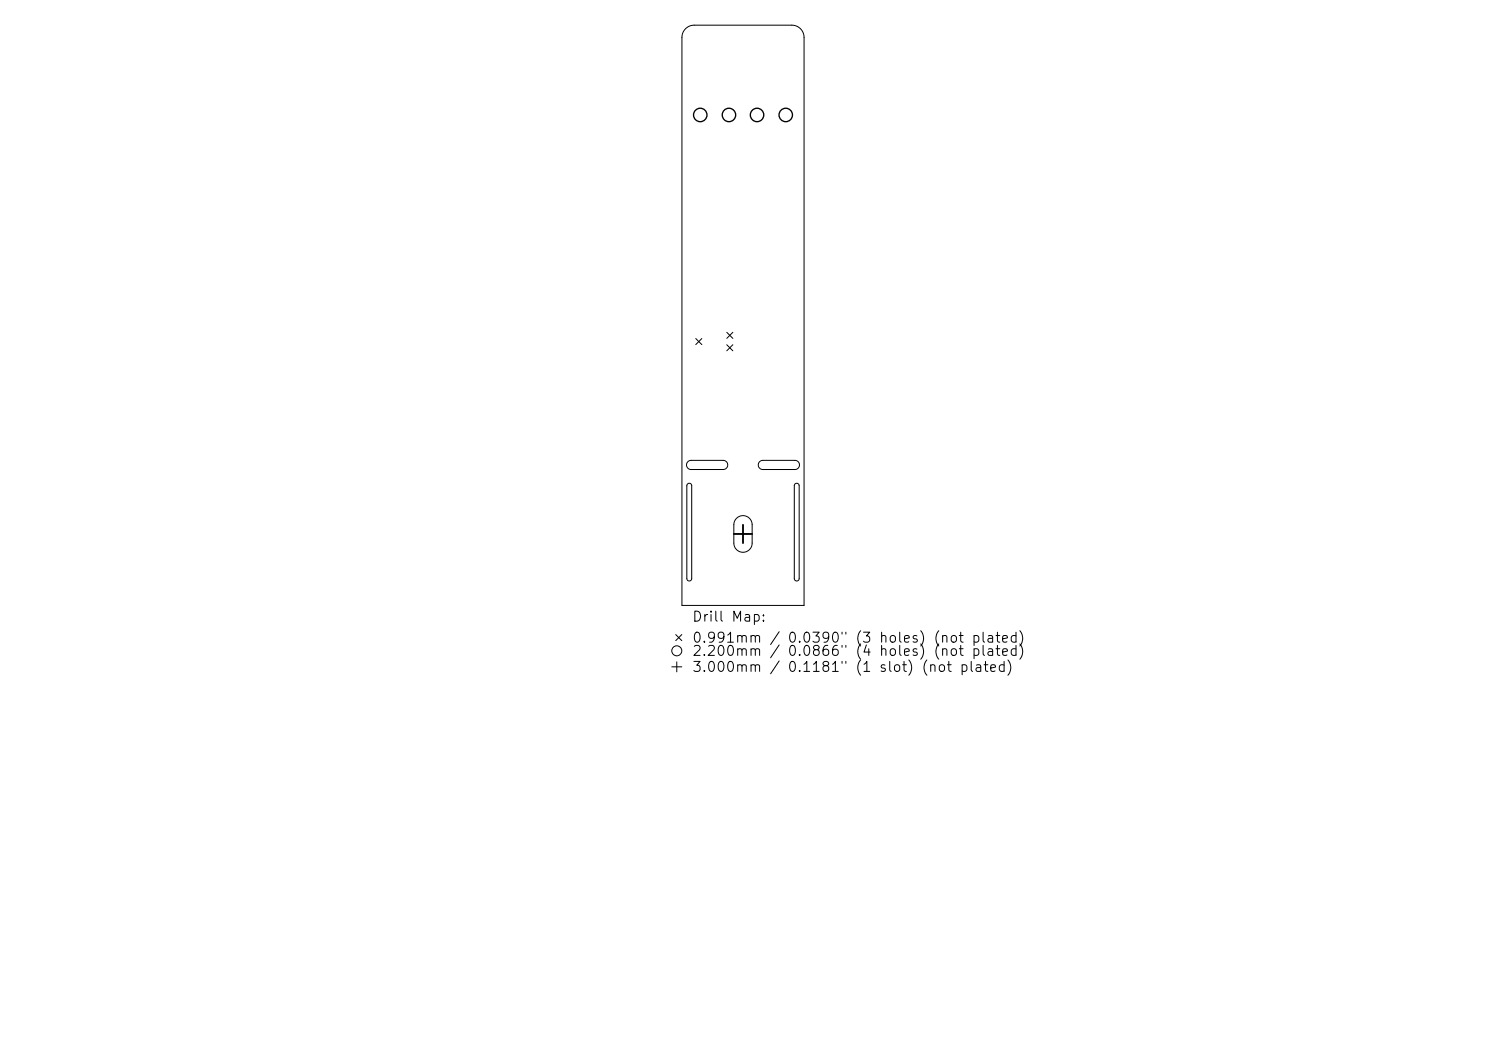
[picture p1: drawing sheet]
<svg xmlns="http://www.w3.org/2000/svg" width="297mm" height="210mm" viewBox="0 0 297 210" stroke-linecap="round" stroke-linejoin="round" font-family="sans-serif">
<defs><g id="words">
<g font-size="2">
<text x="138.2" y="124.7">Drill Map:</text>
<text x="138.2" y="128.9">0.991mm / 0.0390&quot; (3 holes) (not plated)</text>
<text x="138.2" y="131.6">2.200mm / 0.0866&quot; (4 holes) (not plated)</text>
<text x="138.2" y="134.8">3.000mm / 0.1181&quot; (1 slot) (not plated)</text>
</g>
</g></defs>
<g fill="none" stroke="#000" stroke-width=".2">
<path d="M137 5.7l.7-.4 1-.3h19.6a2.44 2.44 0 0 1 2.4 2.5v113.5h-24.4v-113.5l.1-.9zM139.1 67.6l1.2 1.3M140.3 67.6l-1.2 1.3M145.3 66.4l1.2 1.2M145.3 68.9l1.2 1.2M146.5 66.4l-1.2 1.2M146.5 68.9l-1.2 1.2M137.4 96.7l.6-.1 .2 .5v18.5l-.1 .3-.3 .2-.4-.2-.1-.3v-18.5zM137.5 92.3l.6-.3h6.4a.92 .92 0 0 1 1 .9 .92 .92 0 0 1-1 .9h-6.4a.92 .92 0 0 1-.8-.5 .92 .92 0 0 1 .2-1zM151.8 92.3l.7-.3h6.4a.92 .92 0 0 1 .9 .9 .92 .92 0 0 1-.9 .9h-6.4a.92 .92 0 0 1-.9-.5 .92 .92 0 0 1 .2-1zM158.9 96.7l.5-.1 .3 .5v18.5l-.1 .3-.4 .2-.3-.2-.1-.3v-18.5zM147.2 103.6a1.83 1.83 0 0 1 2-.4 1.83 1.83 0 0 1 1.1 1.7v3.6a1.83 1.83 0 0 1-1.8 1.9 1.83 1.83 0 0 1-1.8-1.9v-3.8l.1-.6z"/>
<path d="M134.3 133.2h2M135.1 126.8l1.2 1.2M135.3 132.2v2M136.3 126.8l-1.2 1.2"/>
<circle cx="135.3" cy="130" r="1"/>
</g>
<g fill="none" stroke="#000" stroke-width=".27">
<circle cx="140" cy="23" r="1.34"/>
<circle cx="145.7" cy="23" r="1.34"/>
<circle cx="151.3" cy="23" r="1.34"/>
<circle cx="157" cy="23" r="1.34"/>
</g>
<path d="M146.7 106.7h3.6M148.5 104.9v3.6" fill="none" stroke="#000" stroke-width=".37"/>
<use href="#words"/>
</svg>
